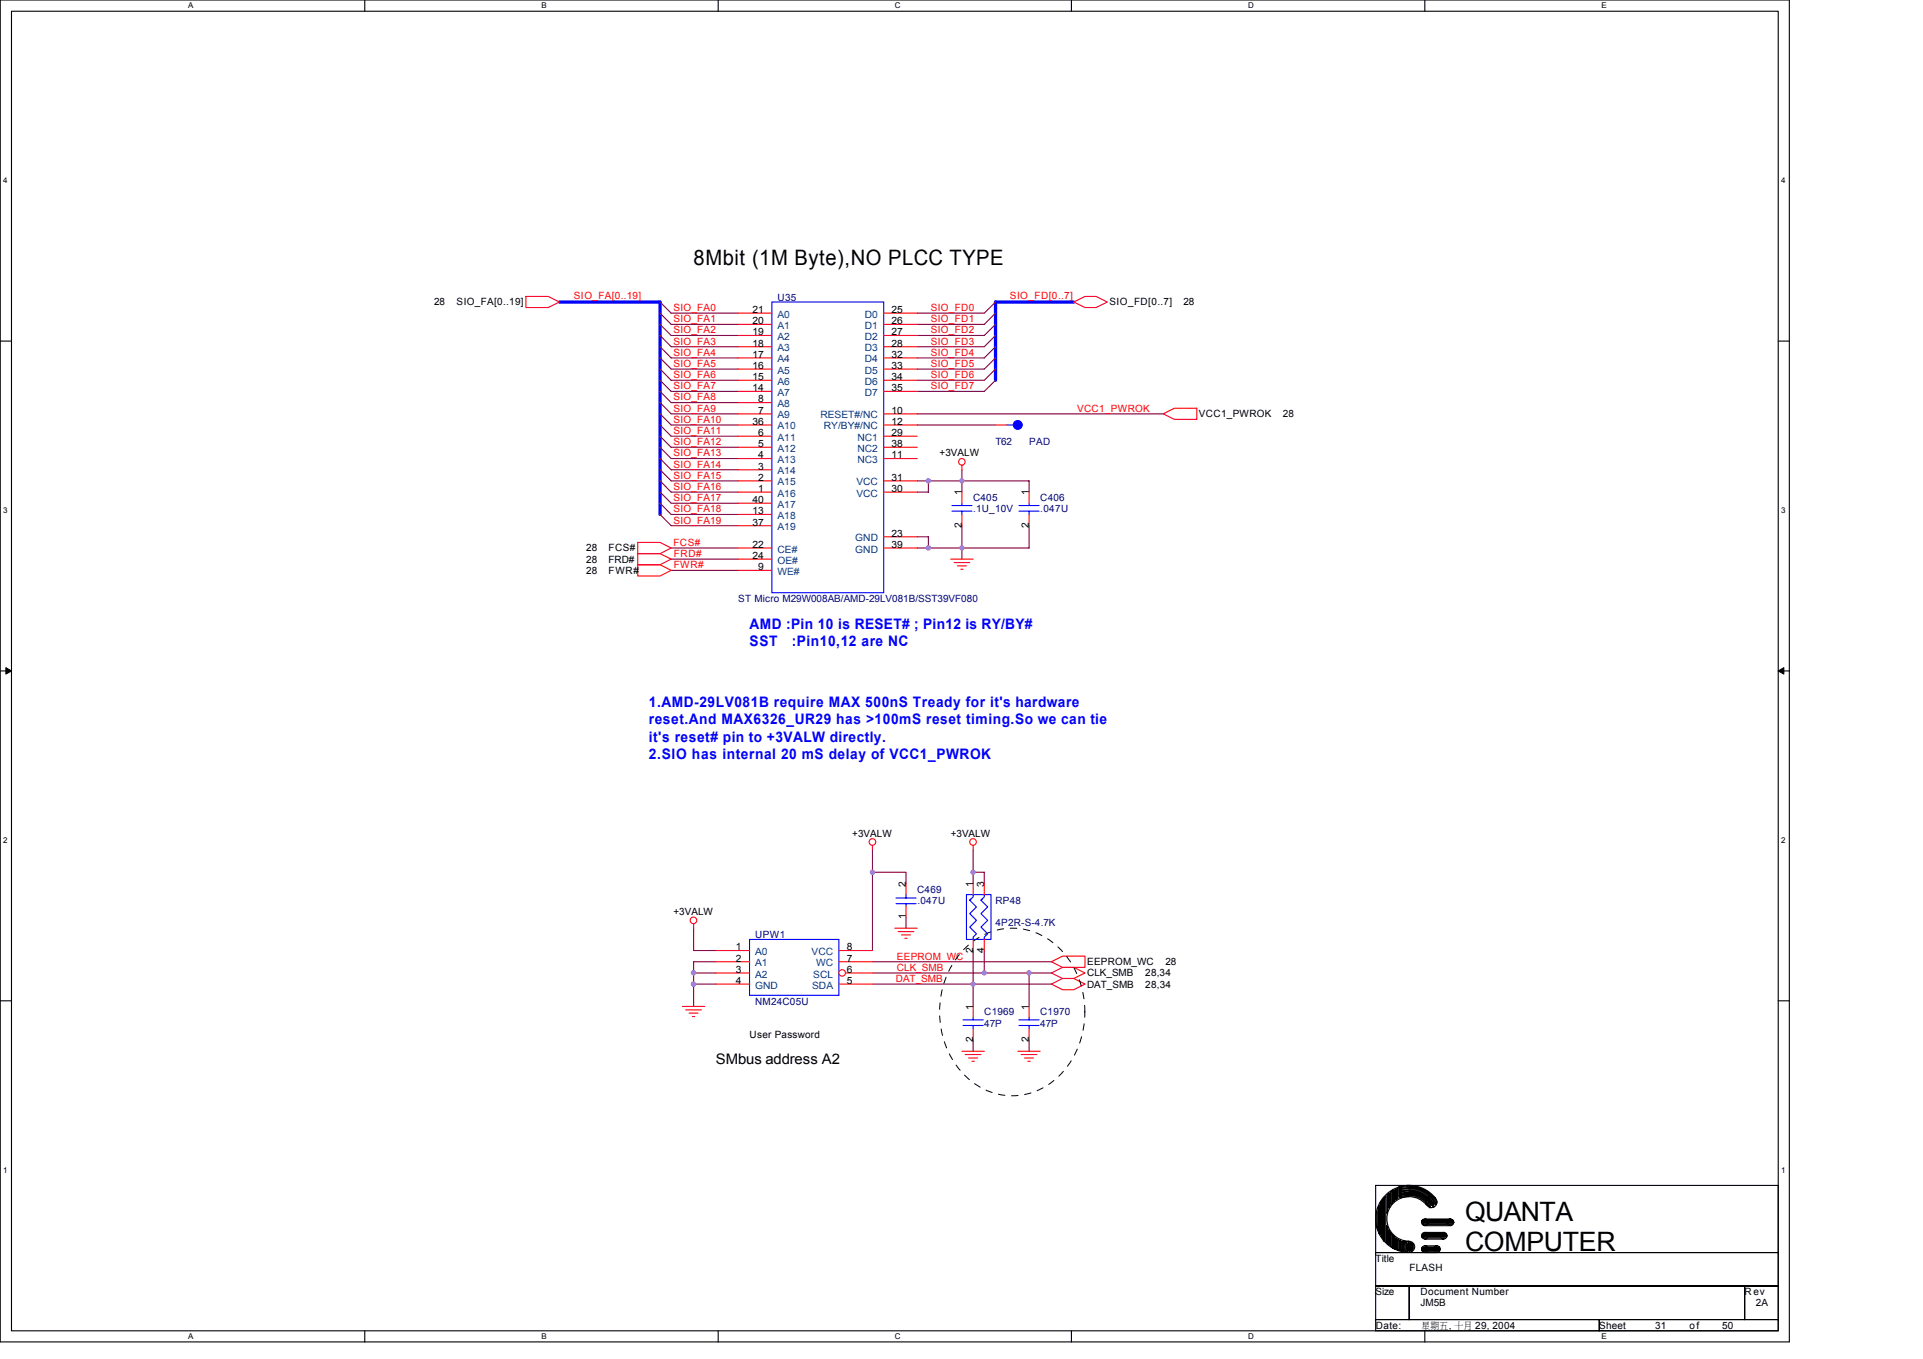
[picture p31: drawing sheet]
<svg xmlns="http://www.w3.org/2000/svg" width="297mm" height="210mm" viewBox="0 0 297 210" stroke-linecap="round" stroke-linejoin="round" font-family="sans-serif">
<defs><g id="words">
<g font-size="4.1">
<text x="226.3" y="188.5">QUANTA</text>
<text x="226.3" y="193.3">COMPUTER</text>
</g>
<text font-size="3.3" x="107.1" y="41">8Mbit (1M Byte),NO PLCC TYPE</text>
<g font-size="2.2" fill="#00f">
<text x="115.8" y="97.1">AMD :Pin 10 is RESET# ; Pin12 is RY/BY#</text>
<text x="115.8" y="99.8">SST</text>
<text x="122.3" y="99.8">:Pin10,12 are NC</text>
<text x="100.2" y="109.2">1.AMD-29LV081B require MAX 500nS Tready for it's hardware</text>
<text x="100.2" y="111.9">reset.And MAX6326_UR29 has &gt;100mS reset timing.So we can tie</text>
<text x="100.2" y="114.5">it's reset# pin to +3VALW directly.</text>
<text x="100.2" y="117.2">2.SIO has internal 20 mS delay of VCC1_PWROK</text>
</g>
<text font-size="2.2" x="110.6" y="164.4">SMbus address A2</text>
<g font-size="1.5">
<text x="67.1" y="47.2">28</text>
<text x="70.5" y="47.2">SIO_FA[0..19]</text>
<text x="171.4" y="47.2">SIO_FD[0..7]</text>
<text x="182.8" y="47.2">28</text>
<text x="116.2" y="48.3">21</text>
<text x="116.2" y="50.1">20</text>
<text x="116.2" y="51.8">19</text>
<text x="116.2" y="53.5">18</text>
<text x="137.7" y="48.3">25</text>
<text x="137.7" y="50.1">26</text>
<text x="137.7" y="51.8">27</text>
<text x="137.7" y="53.5">28</text>
<text x="116.2" y="55.3">17</text>
<text x="116.2" y="57">16</text>
<text x="116.2" y="58.7">15</text>
<text x="137.7" y="55.3">32</text>
<text x="137.7" y="57">33</text>
<text x="137.7" y="58.7">34</text>
<text x="116.2" y="60.4">14</text>
<text x="116.2" y="65.6">36</text>
<text x="117.1" y="62.2">8</text>
<text x="117.1" y="63.9">7</text>
<text x="137.7" y="60.4">35</text>
<text x="137.7" y="63.9">10</text>
<text x="137.7" y="65.6">12</text>
<text x="185.2" y="64.5">VCC1_PWROK</text>
<text x="198.2" y="64.5">28</text>
<text x="117.1" y="67.4">6</text>
<text x="117.1" y="69.1">5</text>
<text x="117.1" y="70.8">4</text>
<text x="137.7" y="67.4">29</text>
<text x="137.7" y="69.1">38</text>
<text x="137.7" y="70.8">11</text>
<text x="145.1" y="70.5">+3VALW</text>
<text x="116.2" y="77.7">40</text>
<text x="117.1" y="72.5">3</text>
<text x="117.1" y="74.3">2</text>
<text x="117.1" y="76">1</text>
<text x="137.7" y="76">30</text>
<text x="137.7" y="74.3">31</text>
<text x="148.6" y="76.5" transform="rotate(-90 148.6 76.5)">1</text>
<text x="158.9" y="76.5" transform="rotate(-90 158.9 76.5)">1</text>
<text x="116.2" y="79.4">13</text>
<text x="116.2" y="81.2">37</text>
<text x="137.7" y="82.9">23</text>
<text x="148.6" y="81.6" transform="rotate(-90 148.6 81.6)">2</text>
<text x="158.9" y="81.6" transform="rotate(-90 158.9 81.6)">2</text>
<text x="90.5" y="85.2">28</text>
<text x="90.5" y="86.9">28</text>
<text x="90.5" y="88.6">28</text>
<text x="94" y="85.2">FCS#</text>
<text x="94" y="86.9">FRD#</text>
<text x="94" y="88.6">FWR#</text>
<text x="116.2" y="84.6">22</text>
<text x="116.2" y="86.3">24</text>
<text x="117.1" y="88.1">9</text>
<text x="137.7" y="84.6">39</text>
<text x="131.7" y="129.2">+3VALW</text>
<text x="146.9" y="129.2">+3VALW</text>
<text x="139.9" y="137" transform="rotate(-90 139.9 137)">2</text>
<text x="150.3" y="137" transform="rotate(-90 150.3 137)">1</text>
<text x="152" y="137" transform="rotate(-90 152 137)">3</text>
<text x="104" y="141.3">+3VALW</text>
<text x="139.9" y="142" transform="rotate(-90 139.9 142)">1</text>
<text x="113.7" y="146.8">1</text>
<text x="113.7" y="148.5">2</text>
<text x="130.8" y="146.8">8</text>
<text x="130.8" y="148.5">7</text>
<text x="150.3" y="147.2" transform="rotate(-90 150.3 147.2)">2</text>
<text x="152" y="147.2" transform="rotate(-90 152 147.2)">4</text>
<text x="167.9" y="149.1">EEPROM_WC</text>
<text x="180" y="149.1">28</text>
<text x="113.7" y="150.3">3</text>
<text x="113.7" y="152">4</text>
<text x="130.8" y="152">5</text>
<text x="130.8" y="150.3">6</text>
<text x="150.3" y="156" transform="rotate(-90 150.3 156)">1</text>
<text x="158.9" y="156" transform="rotate(-90 158.9 156)">1</text>
<text x="167.9" y="152.5">DAT_SMB</text>
<text x="167.9" y="150.8">CLK_SMB</text>
<text x="176.9" y="150.8">28,34</text>
<text x="176.9" y="152.5">28,34</text>
<text x="115.8" y="160.3">User Password</text>
<text x="150.3" y="161" transform="rotate(-90 150.3 161)">2</text>
<text x="158.9" y="161" transform="rotate(-90 158.9 161)">2</text>
<text x="212.5" y="194.9">Title</text>
<text x="217.7" y="196.2">FLASH</text>
<text x="212.5" y="200">Size</text>
<text x="219.4" y="200">Document Number</text>
<text x="219.4" y="201.8">JM5B</text>
<text x="269.5" y="200">Rev</text>
<text x="271.2" y="201.8">2A</text>
<text x="212.5" y="205.2">Date:</text>
<text x="219.6" y="205.2">星期五, 十月 29, 2004</text>
<text x="247" y="205.2">Sheet</text>
<text x="255.7" y="205.2">31</text>
<text x="261" y="205.2">of</text>
<text x="266" y="205.2">50</text>
</g>
<g font-size="1.5" fill="#f00">
<text x="88.6" y="46.1">SIO_FA[0..19]</text>
<text x="156" y="46.1">SIO_FD[0..7]</text>
<text x="104" y="53.2">SIO_FA3</text>
<text x="104" y="51.5">SIO_FA2</text>
<text x="104" y="48">SIO_FA0</text>
<text x="104" y="49.8">SIO_FA1</text>
<text x="143.8" y="49.8">SIO_FD1</text>
<text x="143.8" y="48">SIO_FD0</text>
<text x="143.8" y="53.2">SIO_FD3</text>
<text x="143.8" y="51.5">SIO_FD2</text>
<text x="104" y="54.9">SIO_FA4</text>
<text x="104" y="58.4">SIO_FA6</text>
<text x="104" y="56.7">SIO_FA5</text>
<text x="143.8" y="56.7">SIO_FD5</text>
<text x="143.8" y="54.9">SIO_FD4</text>
<text x="143.8" y="58.4">SIO_FD6</text>
<text x="104" y="63.6">SIO_FA9</text>
<text x="104" y="60.1">SIO_FA7</text>
<text x="104" y="65.3">SIO_FA10</text>
<text x="104" y="61.8">SIO_FA8</text>
<text x="143.8" y="60.1">SIO_FD7</text>
<text x="166.4" y="63.6">VCC1_PWROK</text>
<text x="104" y="67">SIO_FA11</text>
<text x="104" y="68.7">SIO_FA12</text>
<text x="104" y="70.5">SIO_FA13</text>
<text x="104" y="72.2">SIO_FA14</text>
<text x="104" y="77.4">SIO_FA17</text>
<text x="104" y="73.9">SIO_FA15</text>
<text x="104" y="75.7">SIO_FA16</text>
<text x="104" y="79.1">SIO_FA18</text>
<text x="104" y="80.9">SIO_FA19</text>
<text x="104" y="84.3">FCS#</text>
<text x="104.1" y="87.8">FWR#</text>
<text x="104.1" y="86">FRD#</text>
<text x="138.6" y="148.2">EEPROM_WC</text>
<text x="138.6" y="149.9">CLK_SMB</text>
<text x="138.4" y="151.7">DAT_SMB</text>
</g>
<g font-size="1.5" fill="#000080">
<text x="120.1" y="46.5">U35</text>
<text x="153.8" y="68.8">T62</text>
<text x="159" y="68.8">PAD</text>
<text x="150.3" y="77.4">C405</text>
<text x="160.7" y="77.4">C406</text>
<text x="150.3" y="79.1">.1U_10V</text>
<text x="160.7" y="79.1">.047U</text>
<text x="114" y="92.9">ST Micro M29W008AB/AMD-29LV081B/SST39VF080</text>
<text x="141.7" y="137.9">C469</text>
<text x="141.7" y="139.6">.047U</text>
<text x="153.8" y="139.6">RP48</text>
<text x="153.8" y="143">4P2R-S-4.7K</text>
<text x="116.6" y="144.9">UPW1</text>
<text x="116.6" y="155.3">NM24C05U</text>
<text x="152" y="156.8">C1969</text>
<text x="152" y="158.6">47P</text>
<text x="160.7" y="156.8">C1970</text>
<text x="160.7" y="158.6">47P</text>
</g>
<g font-size="1.5" fill="#004080">
<text x="120.1" y="49.1">A0</text>
<text x="120.1" y="50.8">A1</text>
<text x="120.1" y="52.5">A2</text>
<text x="133.6" y="49.1">D0</text>
<text x="133.6" y="50.8">D1</text>
<text x="133.6" y="52.5">D2</text>
<text x="120.1" y="54.3">A3</text>
<text x="120.1" y="56">A4</text>
<text x="120.1" y="57.7">A5</text>
<text x="120.1" y="59.4">A6</text>
<text x="133.6" y="54.3">D3</text>
<text x="133.6" y="56">D4</text>
<text x="133.6" y="57.7">D5</text>
<text x="133.6" y="59.4">D6</text>
<text x="120.1" y="61.2">A7</text>
<text x="120.1" y="62.9">A8</text>
<text x="120.1" y="64.6">A9</text>
<text x="126.7" y="64.6">RESET#/NC</text>
<text x="133.6" y="61.2">D7</text>
<text x="120.1" y="66.3">A10</text>
<text x="120.1" y="68.1">A11</text>
<text x="120.1" y="69.8">A12</text>
<text x="120.1" y="71.5">A13</text>
<text x="127.3" y="66.3">RY/BY#/NC</text>
<text x="132.5" y="68.1">NC1</text>
<text x="132.5" y="69.8">NC2</text>
<text x="132.5" y="71.5">NC3</text>
<text x="120.1" y="73.3">A14</text>
<text x="120.1" y="75">A15</text>
<text x="120.1" y="76.7">A16</text>
<text x="132.3" y="76.7">VCC</text>
<text x="132.3" y="75">VCC</text>
<text x="120.1" y="80.2">A18</text>
<text x="120.1" y="78.4">A17</text>
<text x="120.1" y="81.9">A19</text>
<text x="132.1" y="83.6">GND</text>
<text x="120.1" y="85.3">CE#</text>
<text x="120.1" y="87.1">OE#</text>
<text x="120.1" y="88.8">WE#</text>
<text x="132.1" y="85.3">GND</text>
<text x="116.6" y="147.5">A0</text>
<text x="116.6" y="149.2">A1</text>
<text x="125.4" y="147.5">VCC</text>
<text x="126.1" y="149.2">WC</text>
<text x="116.6" y="151">A2</text>
<text x="116.6" y="152.7">GND</text>
<text x="125.5" y="152.7">SDA</text>
<text x="125.6" y="151">SCL</text>
</g>
<g font-size="1.2">
<text x="29.1" y="1.3">A</text>
<text x="83.6" y="1.3">B</text>
<text x="138.2" y="1.3">C</text>
<text x="192.8" y="1.3">D</text>
<text x="247.4" y="1.3">E</text>
<text x=".5" y="28.3">4</text>
<text x="275.1" y="28.3">4</text>
<text x=".5" y="79.2">3</text>
<text x="275.1" y="79.2">3</text>
<text x=".5" y="130.2">2</text>
<text x="275.1" y="130.2">2</text>
<text x=".5" y="181.1">1</text>
<text x="275.1" y="181.1">1</text>
<text x="29.1" y="206.8">A</text>
<text x="83.6" y="206.8">B</text>
<text x="138.2" y="206.8">C</text>
<text x="192.8" y="206.8">D</text>
<text x="247.4" y="206.8">E</text>
</g>
</g></defs>
<path d="M0 0h276.4v207.3h-276.4zM1.8 1.7h272.9v203.8h-272.9z" fill="none" stroke="#000" stroke-width=".17"/>
<g fill="#fff">
<path d="M29.1 .2h.7v1.4h-.7z"/>
<path d="M29.1 205.7h.7v1.4h-.7z"/>
</g>
<path d="M56.3 0v1.7M56.3 205.5v1.8" fill="none" stroke="#000" stroke-width=".17"/>
<g fill="#fff">
<path d="M83.6 .2h.8v1.4h-.8z"/>
<path d="M83.6 205.7h.8v1.4h-.8z"/>
</g>
<path d="M110.9 0v1.7M110.9 205.5v1.8" fill="none" stroke="#000" stroke-width=".17"/>
<g fill="#fff">
<path d="M138.2 .2h.9v1.4h-.9z"/>
<path d="M138.2 205.7h.9v1.4h-.9z"/>
</g>
<path d="M165.5 0v1.7M165.5 205.5v1.8" fill="none" stroke="#000" stroke-width=".17"/>
<g fill="#fff">
<path d="M192.8 .2h.8v1.4h-.8z"/>
<path d="M192.8 205.7h.8v1.4h-.8z"/>
</g>
<path d="M220.1 0v1.7M220.1 205.5v1.8" fill="none" stroke="#000" stroke-width=".17"/>
<g fill="#fff">
<path d="M247.4 .2h.8v1.4h-.8z"/>
<path d="M247.4 205.7h.8v1.4h-.8z"/>
<path d="M.5 27.2h.6v1.4h-.6z"/>
<path d="M275.1 27.2h.7v1.4h-.7z"/>
<path d="M.5 78.1h.6v1.4h-.6z"/>
<path d="M275.1 78.1h.7v1.4h-.7z"/>
</g>
<path d="M0 52.7h1.8M274.7 52.7h1.7" fill="none" stroke="#000" stroke-width=".17"/>
<g fill="#fff">
<path d="M.5 129.1h.6v1.4h-.6z"/>
<path d="M275.1 129.1h.7v1.4h-.7z"/>
</g>
<path d="M0 103.6h1.8M274.7 103.6h1.7" fill="none" stroke="#000" stroke-width=".17"/>
<path d="M.9 103.1l.9 .5-.9 .5zM274.7 103.6l.8-.5v1z" fill="#000" stroke="#000" stroke-width=".15"/>
<g fill="#fff">
<path d="M.5 180h.6v1.4h-.6z"/>
<path d="M275.1 180h.7v1.4h-.7z"/>
</g>
<g fill="none" stroke="#000" stroke-width=".17">
<path d="M0 154.6h1.8M274.7 154.6h1.7M212.5 183.1h62.2v10.4h-62.2zM212.5 193.5h62.2v5.1h-62.2zM212.5 198.6h5.2v5.2h-5.2zM212.7 187.1v2.4l.1 .5v-3.5l.2-.3v4.3l.2 .2v-4.8l.2-.4v5.5l.1 .2v-5.9l.2-.1v6.5M214.2 184.5v2.9l.2-.5v-2.4l.2-.2v2.2l.1-.1v-2.3l.2-.1v2l.2-.1v-2.1h.2v1.9l.1-.2v-1.7l.2-.2v1.7l.2-.1v-1.6l.1-.2v1.8M216.3 183.8a4.7 4.7 0 0 1 5.4 2.2M216.3 184.5a4 4 0 0 1 4.8 1.7M216.3 184.3a4.2 4.2 0 0 1 5.1 2.1M216.3 184.2a4.3 4.3 0 0 1 5.2 2.2M216.3 184a4.5 4.5 0 0 1 5.2 2.1"/>
<path d="M216.3 183.5a4.9 4.9 0 0 1 5.7 2.2M216.3 183.3v1.7l-.2-.2v-1.4zM216.3 191.6v1.5h-.2v-1.5l-.2-.2v1.7l-.1-.2v-1.5l-.2-.2v1.7h-.2v-1.9l-.1-.1v1.9h-.2v-2.1l-.2-.2v2.1l-.2-.2v-2l-.1-.4v2.2l-.2-.1v-2.4l-.2-.4v2.6h-.1v-7.1l-.2 .2v6.7M216.3 191.7h.2v1.4h.1v-1.4h.2v1.6h-.3l.5-1.6M216.3 184.9a3.6 3.6 0 0 1 4.5 1.7M216.3 184.7a3.8 3.8 0 0 1 4.7 1.8M216.4 183.6a4.8 4.8 0 0 1 5.5 2.3M216.5 183.4v1.4M217 191.7h.1M217 191.7v1.6l.2-.2v-1.4l.1 .4v1.2h.2v-1.4h.2v1.4h.1v-1.4h.2v1.4l.2-.2v-1l.2 .1v.7M217.7 183.1l-1.6 .2M217.7 184.8l-1.3 .2"/>
<path d="M217.7 198.6h51.8v5.2h-51.8zM219.7 188.4h4.7v.2h-4.8v.2h5l-.2 .2h-4.7l.2 .1M219.7 192.6h2.6v.2h-2.7v.1h2.9l-.2 .2h-2.7l.3 .2h2.4M219.7 190.5h3.7v.2h-3.7l-.1 .2h3.9l-.1 .1h-3.8l.3 .2h3.3M219.9 189.1h.1M219.9 189.1h4.5M220.1 192.4h1.9M220.1 193.5h1.9M220.1 191.4h2.9M220.1 190.4h2.9M220.1 189.3h4M220.1 188.3h4"/>
<path d="M220.3 186.1a3.4 3.4 0 0 0-5.8 .7 3.4 3.4 0 0 0 3.2 4.9M221.7 185a5.2 5.2 0 0 0-8.7 1 5.2 5.2 0 0 0 4.7 7.4M269.5 198.6h5.2v5.2h-5.2zM212.5 203.8h34.5v1.7h-34.5zM247 203.8h27.7v1.7h-27.7z"/>
<circle cx="217.7" cy="192.6" r=".86"/>
<circle cx="220.1" cy="190.9" r=".51"/>
<circle cx="220.1" cy="192.9" r=".51"/>
<circle cx="220.1" cy="188.8" r=".51"/>
<circle cx="221.1" cy="185.7" r=".85"/>
<circle cx="222" cy="192.9" r=".51"/>
<circle cx="223" cy="190.9" r=".51"/>
<circle cx="224" cy="188.8" r=".51"/>
</g>
<g fill="none" stroke="#800040" stroke-width=".17">
<path d="M102 46.7l1.7 1.7h10.3M102 48.4l1.7 1.7h10.3M102 50.1l1.7 1.7h10.3M102 51.8l1.7 1.8h10.3M102 53.6l1.7 1.7h10.3M102 55.3l1.7 1.7h10.3M102 57l1.7 1.7h10.3M102 58.7l1.7 1.8h10.3M153.8 46.7l-1.8 1.7h-10.3M153.8 48.4l-1.8 1.7h-10.3M153.8 50.1l-1.8 1.7h-10.3M153.8 51.8l-1.8 1.8h-10.3"/>
<path d="M153.8 53.6l-1.8 1.7h-10.3M153.8 55.3l-1.8 1.7h-10.3M153.8 57l-1.8 1.7h-10.3M153.8 58.7l-1.8 1.8h-10.3M102 60.5l1.7 1.7h10.3M102 62.2l1.7 1.7h10.3M102 63.9l1.7 1.7h10.3M102 65.6l1.7 1.8h10.3M102 67.4l1.7 1.7h10.3M102 69.1l1.7 1.7h10.3M102 70.8l1.7 1.8h10.3M102 72.6l1.7 1.7h10.3"/>
<path d="M102 74.3l1.7 1.7h10.3M102 76l1.7 1.7h10.3M102 77.7l1.7 1.8h10.3M102 79.5l1.7 1.7h10.3M141.7 74.3h17.3v1.7M141.7 63.9h38M141.7 65.6h12.1M143.4 74.3v1.7h-1.7M148.6 72.6v3.4M103.7 84.6h10.3M103.7 86.4h10.3M103.7 88.1h10.3"/>
<path d="M141.7 82.9h1.7v1.7M148.6 81.2v5.2M159 81.2v3.4h-17.3M134.8 134.7h5.2v1.8M134.8 131.3v15.5M150.3 134.7h1.7v1.8M150.3 131.3v5.2M107.1 150.3h3.5M107.1 152h3.5M107.1 143.4v3.4h3.5M110.6 148.5h-3.5v6.9M134.8 148.5h27.6"/>
<path d="M134.8 150.3h27.6M134.8 152h27.6M140 141.6v1.8M150.3 146.8v8.6M152 146.8v3.5M159 150.3v5.1M150.3 160.6v1.8M159 160.6v1.8"/>
</g>
<path d="M86.4 46.7h15.6v32.8M165.9 46.7h-12.1v12" fill="none" stroke="#00f" stroke-width=".51"/>
<g fill="none" stroke="#f00" stroke-width=".17">
<path d="M81.2 45.8h3.5l1.7 .9-1.7 .8h-3.5zM165.9 46.7l1.7-.9h1.7l1.7 .9-1.7 .8h-1.7zM148.6 71.9v.7M179.7 63.9l1.7-.8h3.5v1.7h-3.5zM98.5 83.8h3.5l1.7 .8-1.7 .9h-3.5zM98.5 85.5h3.5l1.7 .9-1.7 .8h-3.5zM98.5 87.2h3.5l1.7 .9-1.7 .9h-3.5zM146.9 86.4h3.4M147.4 86.9h2.4M147.9 87.4h1.4M148.4 87.9h.4M134.8 130.6v.7"/>
<path d="M150.3 130.6v.7M105.4 155.4h3.5M105.9 156h2.4M106.4 156.5h1.4M107 157h.3M107.1 142.7v.7M110.6 146.8h5.2M110.6 148.5h5.2M129.6 152h5.2M138.2 143.4h3.5M138.7 143.9h2.5M139.3 144.4h1.3"/>
<path d="M139.8 144.9h.3M162.4 152l1.7-.9h1.8l1.7 .9-1.7 .9h-1.8zM162.4 148.5l1.7-.8h3.5v1.7h-3.5zM162.4 150.3l1.7-.9h1.8l1.7 .9-1.7 .8h-1.8zM148.6 162.4h3.4M149.1 162.9h2.4M149.6 163.4h1.4M150.1 163.9h.4M157.2 162.4h3.5M157.7 162.9h2.5M158.3 163.4h1.3M158.8 163.9h.3"/>
<circle cx="148.6" cy="71.3" r=".51"/>
<circle cx="134.8" cy="130" r=".51"/>
<circle cx="150.3" cy="130" r=".51"/>
<circle cx="107.1" cy="142.2" r=".51"/>
</g>
<path d="M149.3 146.2a10.2 10.2 0 0 1 15.8 2 14.3 14.3 0 0 1-1.7 18.2 10.2 10.2 0 0 1-15.8-2 14.3 14.3 0 0 1 1.7-18.2z" fill="none" stroke="#000" stroke-width=".15" stroke-dasharray="1 1 1 1 1 1 1 1"/>
<path d="M115.8 145.1h13.8v8.6h-13.8z" fill="none" stroke="#00f" stroke-width=".17"/>
<circle cx="130.1" cy="150.3" r=".51" fill="#fff" stroke="#f00" stroke-width=".17"/>
<g fill="none" stroke="#f00" stroke-width=".17">
<path d="M114 48.4h5.2M114 50.1h5.2M114 51.8h5.2M114 53.6h5.2M114 55.3h5.2M114 57h5.2M114 58.7h5.2M136.5 48.4h5.2M136.5 50.1h5.2M136.5 51.8h5.2M136.5 53.6h5.2M136.5 55.3h5.2"/>
<path d="M136.5 57h5.2M136.5 58.7h5.2M114 60.5h5.2M114 62.2h5.2M114 63.9h5.2M114 65.6h5.2M114 67.4h5.2M114 69.1h5.2M114 70.8h5.2M114 72.6h5.2M114 74.3h5.2M114 76h5.2"/>
<path d="M114 79.5h5.2M114 77.7h5.2M136.5 60.5h5.2M136.5 63.9h5.2M136.5 65.6h5.2M136.5 67.4h5.2M136.5 69.1h5.2M136.5 70.8h5.2M136.5 74.3h5.2M136.5 76h5.2M148.6 76v1.7M148.6 79.5v1.7"/>
<path d="M153.8 65.6h1.7M159 76v1.7M159 79.5v1.7M114 84.6h5.2M114 86.4h5.2M114 88.1h5.2M114 81.2h5.2M136.5 84.6h5.2M136.5 82.9h5.2M140 136.5v1.7M140 139.9v1.7M150.3 136.5v1.7"/>
<path d="M152 136.5v1.7M110.6 150.3h5.2M110.6 152h5.2M129.6 146.8h5.2M129.6 148.5h5.2M130.6 150.3h4.2M150.3 145.1v1.7M150.3 155.4v1.8M150.3 158.9v1.7M152 145.1v1.7M159 155.4v1.8M159 158.9v1.7"/>
</g>
<g fill="none" stroke="#00f" stroke-width=".17">
<path d="M119.2 46.7h17.3v44.8h-17.3zM147 79h3.1M147 78.1h3.1M148.6 77.7v.4M148.6 79v.5M155.5 65.6h1M157.4 79h3.1M157.4 78.1h3.1M159 77.7v.4M159 79v.5M138.4 138.7h3.1M138.4 139.6h3.1"/>
<path d="M140 138.2v.5M140 139.6v.3M149.3 138.2h3.8v6.9h-3.8zM150 138.9l-.2 .1M150.3 138.2v.3l-.5 .5 1 1.1-1 1 1 1.1-1 1 1 1-.5 .5v.4M151.7 138.9l-.2 .1M152 138.2v.3l-.5 .5 1.1 1.1-1.1 1 1.1 1.1-1.1 1 1.1 1-.6 .5v.4M148.8 158.4h3.1M148.8 157.5h3.1M150.3 157.2v.3M150.3 158.4v.5M157.4 158.4h3.1"/>
<path d="M157.4 157.5h3.1M159 157.2v.3M159 158.4v.5"/>
</g>
<circle cx="157.2" cy="65.6" r=".69" fill="#00f" stroke="#00f" stroke-width=".17"/>
<g fill="#f0f" stroke="#f0f" stroke-width=".17">
<circle cx="148.6" cy="74.3" r=".34"/>
<circle cx="148.6" cy="84.6" r=".34"/>
<circle cx="134.8" cy="134.7" r=".34"/>
<circle cx="150.3" cy="152" r=".34"/>
<circle cx="107.1" cy="152" r=".34"/>
<circle cx="107.1" cy="150.3" r=".34"/>
<circle cx="150.3" cy="134.7" r=".34"/>
<circle cx="143.4" cy="84.6" r=".34"/>
<circle cx="143.4" cy="74.3" r=".34"/>
<circle cx="158.9" cy="150.3" r=".34"/>
<circle cx="152" cy="150.3" r=".34"/>
</g>
<use href="#words"/>
</svg>
